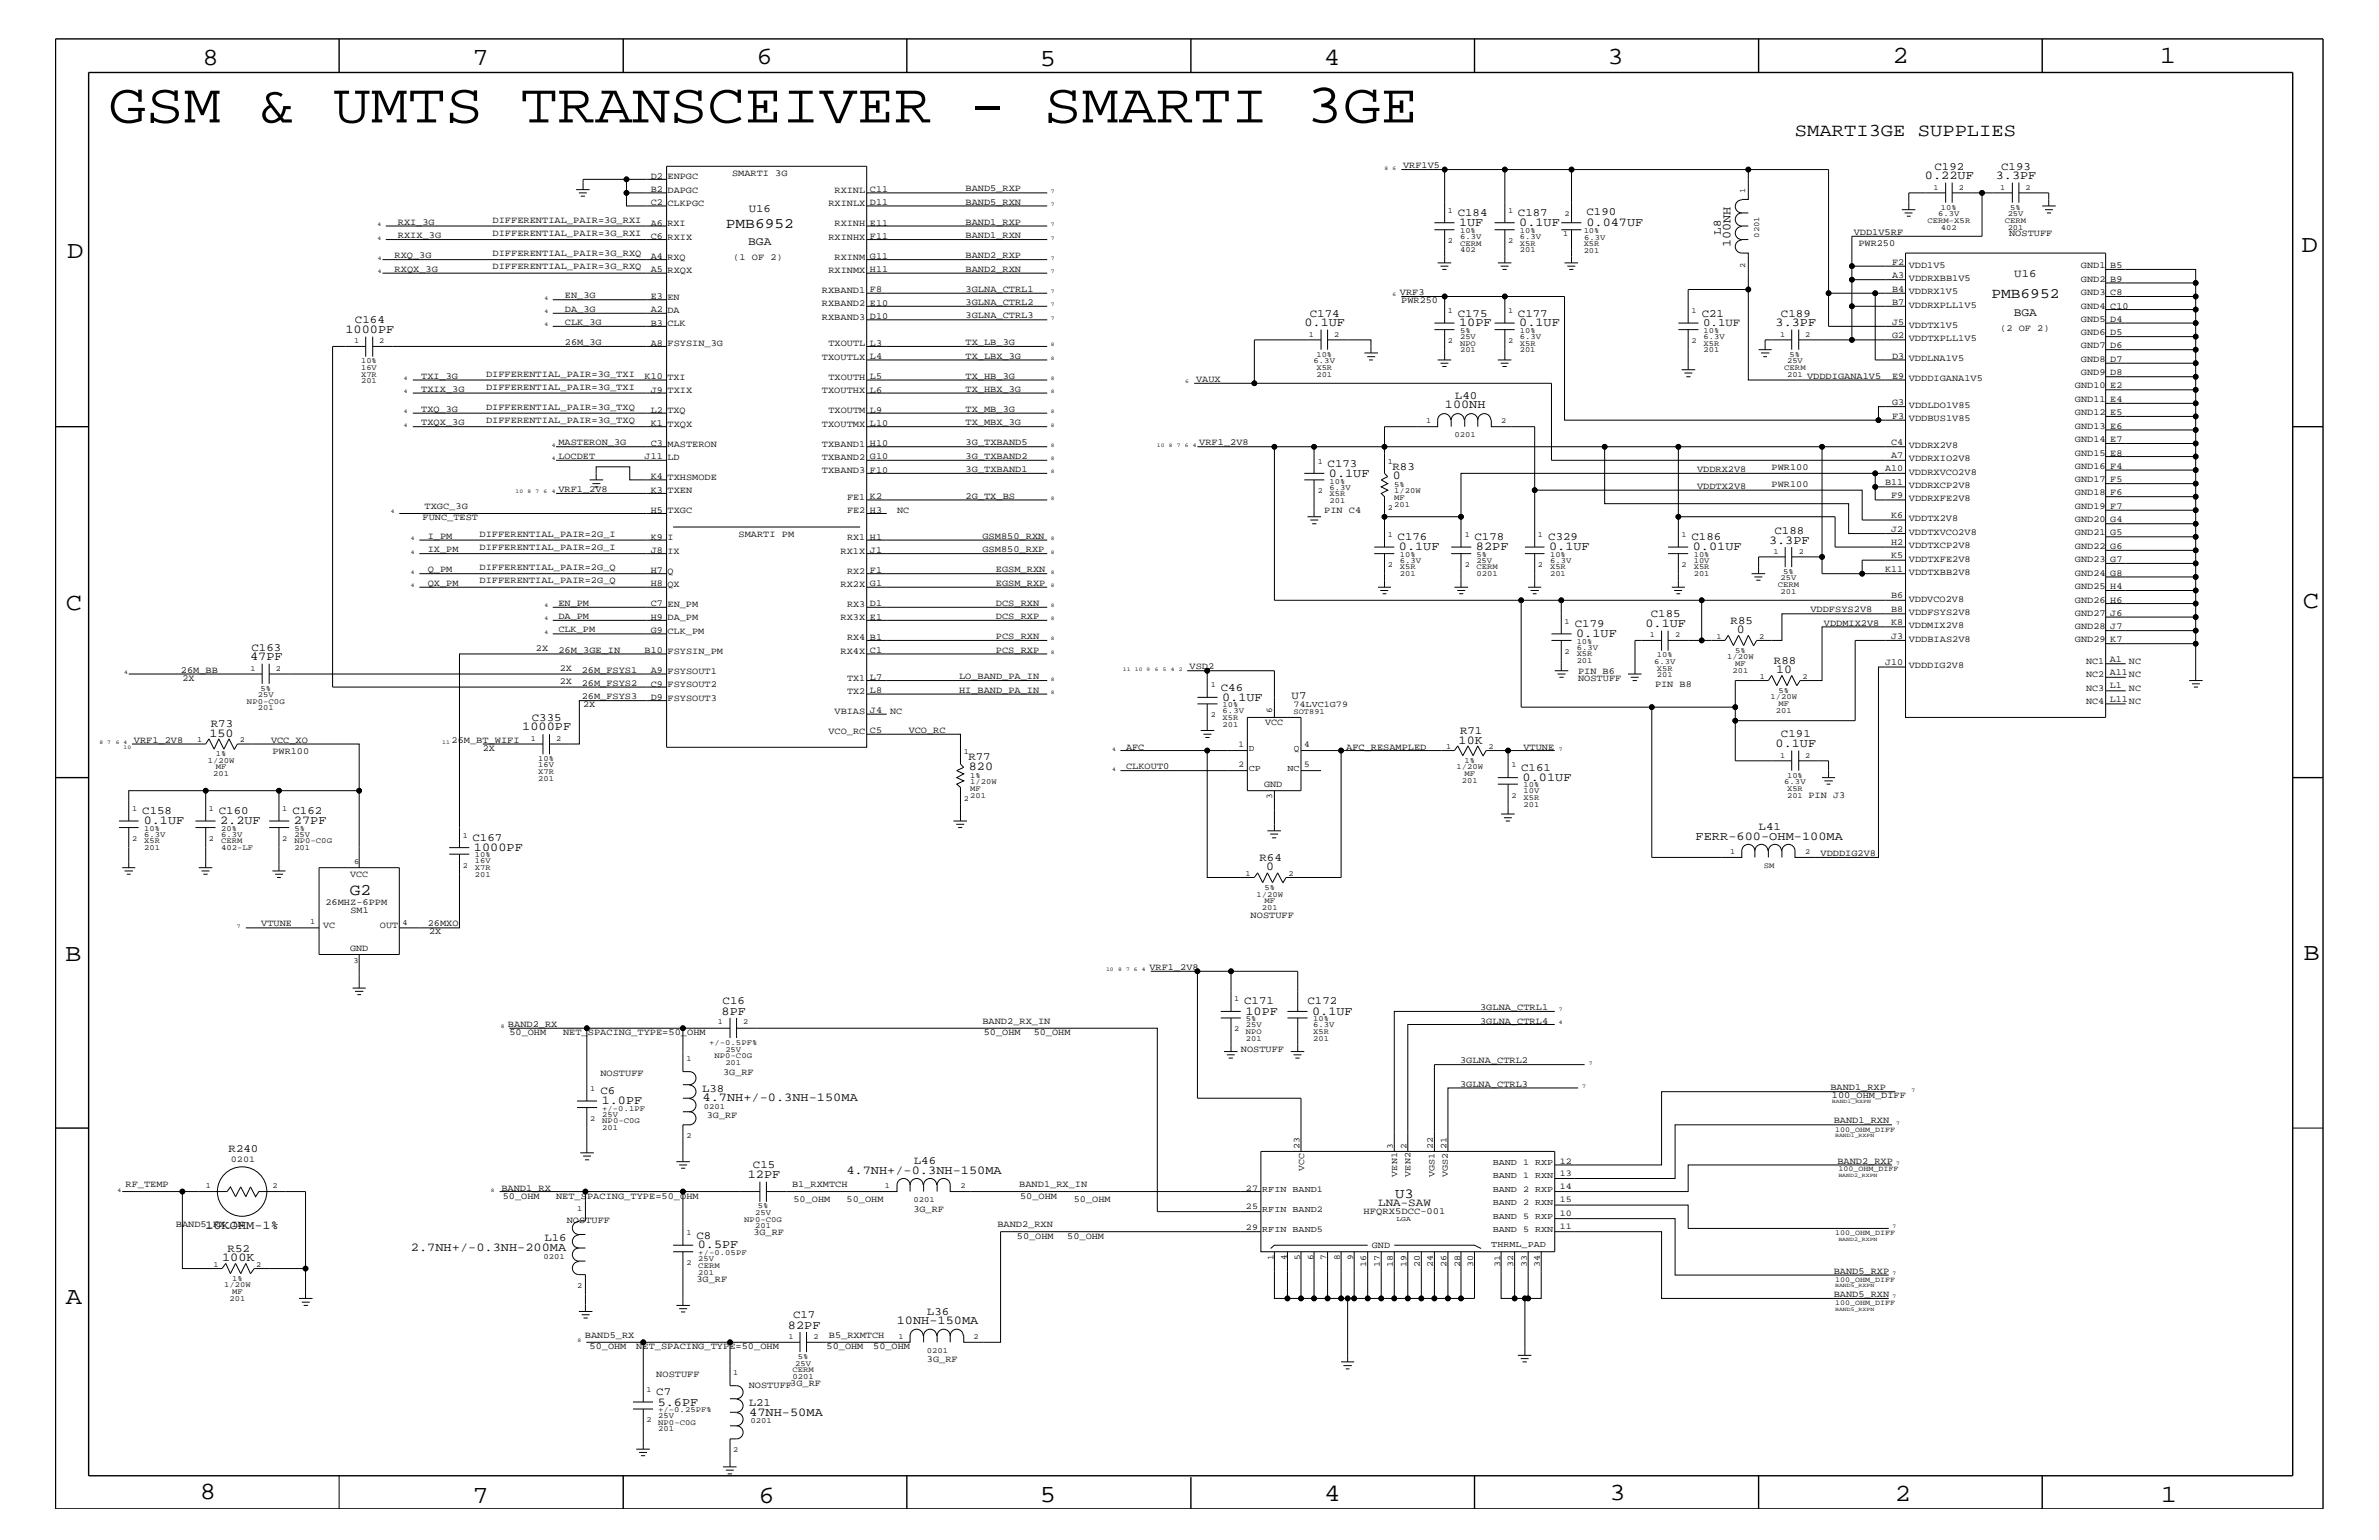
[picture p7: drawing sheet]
<svg xmlns="http://www.w3.org/2000/svg" width="432mm" height="279mm" viewBox="0 0 432 279" stroke-linecap="round" stroke-linejoin="round" font-family="sans-serif">
<defs><g id="words">
<text font-size="10.2" x="19.7" y="22.2">GSM &amp; UMTS TRANSCEIVER - SMARTI 3GE</text>
<g font-size="4.5">
<text x="36.7" y="11.7">8</text>
<text x="85.8" y="11.7">7</text>
<text x="137.3" y="11.5">6</text>
<text x="240.3" y="11.7">4</text>
<text x="291.8" y="11.5">3</text>
<text x="343.5" y="11.5">2</text>
<text x="392" y="11.5">1</text>
<text x="188.7" y="12.1">5</text>
<text x="12.2" y="46.8">D</text>
<text x="417.7" y="45.7">D</text>
<text x="11.9" y="110.6">C</text>
<text x="418" y="110.3">C</text>
<text x="11.9" y="174.3">B</text>
<text x="418.1" y="174.2">B</text>
<text x="11.9" y="236.7">A</text>
<text x="36.2" y="271.9">8</text>
<text x="85.8" y="272.7">7</text>
<text x="137.7" y="272.7">6</text>
<text x="188.7" y="272.5">5</text>
<text x="240.4" y="272.3">4</text>
<text x="292.1" y="272.2">3</text>
<text x="343.9" y="272.3">2</text>
<text x="392.2" y="272.6">1</text>
</g>
<text font-size="3.3" x="325.8" y="24.7">SMARTI3GE SUPPLIES</text>
<text font-size="3" x="63.5" y="162.3">G2</text>
<g font-size="2.6">
<text x="131.7" y="41.4">PMB6952</text>
<text x="361.4" y="54.1">PMB6952</text>
</g>
<text font-size="2.5" x="253.2" y="217.3">U3</text>
<g font-size="2.2">
<text x="349.4" y="32.5">0.22UF</text>
<text x="362.2" y="32.5">3.3PF</text>
<text x="264.8" y="41">1UF</text>
<text x="275.8" y="41">0.1UF</text>
<text x="288" y="40.9">0.047UF</text>
<text x="314.1" y="44.9" transform="rotate(-90 314.1 44.9)">100NH</text>
<text x="236.8" y="59.2">0.1UF</text>
<text x="264.8" y="59.2">10PF</text>
<text x="275.8" y="59.2">0.1UF</text>
<text x="322.3" y="59.2">3.3PF</text>
<text x="62.7" y="60.4">1000PF</text>
<text x="262.3" y="74.1">100NH</text>
<text x="241.2" y="86.5">0.1UF</text>
<text x="252.8" y="87">0</text>
<text x="253.9" y="99.9">0.1UF</text>
<text x="267.9" y="99.9">82PF</text>
<text x="281.2" y="99.9">0.1UF</text>
<text x="307.3" y="99.9">0.01UF</text>
<text x="321.1" y="98.7">3.3PF</text>
<text x="298.7" y="113.7">0.1UF</text>
<text x="45.4" y="119.8">47PF</text>
<text x="286.1" y="115.6">0.1UF</text>
<text x="315.3" y="114.8">0</text>
<text x="322.4" y="122.1">10</text>
<text x="221.8" y="127.1">0.1UF</text>
<text x="38" y="133.6">150</text>
<text x="94.8" y="132.5">1000PF</text>
<text x="264.8" y="134.9">10K</text>
<text x="322.3" y="135.6">0.1UF</text>
<text x="175.9" y="139.7">820</text>
<text x="276.4" y="141.7">0.01UF</text>
<text x="26.1" y="149.5">0.1UF</text>
<text x="40" y="149.5">2.2UF</text>
<text x="53.3" y="149.5">27PF</text>
<text x="86" y="154.4">1000PF</text>
<text x="307.8" y="152.3">FERR-600-OHM-100MA</text>
<text x="229.8" y="157.9">0</text>
<text x="131" y="184.1">8PF</text>
<text x="226.1" y="184.1">10PF</text>
<text x="238.2" y="184.1">0.1UF</text>
<text x="109.2" y="200.3">1.0PF</text>
<text x="127.5" y="199.8">4.7NH+/-0.3NH-150MA</text>
<text x="135.7" y="213.8">12PF</text>
<text x="153.6" y="213">4.7NH+/-0.3NH-150MA</text>
<text x="37.3" y="223">10KOHM-1%</text>
<text x="74.6" y="227">2.7NH+/-0.3NH-200MA</text>
<text x="126.7" y="226.5">0.5PF</text>
<text x="40.3" y="228.8">100K</text>
<text x="143" y="241.1">82PF</text>
<text x="162.8" y="240.2">10NH-150MA</text>
<text x="119.4" y="255">5.6PF</text>
<text x="136" y="256.8">47NH-50MA</text>
</g>
<g font-size="2.1">
<text x="135.8" y="44.5">BGA</text>
<text x="365.5" y="57.3">BGA</text>
</g>
<g font-size="2">
<text x="351.1" y="30.8">C192</text>
<text x="363.2" y="30.8">C193</text>
<text x="135.9" y="38.4">U16</text>
<text x="264.6" y="39.2">C184</text>
<text x="275.5" y="39.2">C187</text>
<text x="288" y="39.1">C190</text>
<text x="312.3" y="42.6" transform="rotate(-90 312.3 42.6)">L8</text>
<text x="365.6" y="50.2">U16</text>
<text x="64.4" y="58.6">C164</text>
<text x="237.7" y="57.4">C174</text>
<text x="264.6" y="57.4">C175</text>
<text x="275.5" y="57.4">C177</text>
<text x="308.9" y="57.4">C21</text>
<text x="309.1" y="59.2">0.1UF</text>
<text x="323.3" y="57.4">C189</text>
<text x="264.1" y="72.4">L40</text>
<text x="241" y="84.7">C173</text>
<text x="252.7" y="85.2">R83</text>
<text x="253.7" y="98">C176</text>
<text x="267.6" y="98">C178</text>
<text x="281" y="98">C329</text>
<text x="307" y="98">C186</text>
<text x="322.1" y="96.8">C188</text>
<text x="285.8" y="113.7">C179</text>
<text x="299.6" y="112">C185</text>
<text x="314.1" y="113.1">R85</text>
<text x="45.6" y="118.1">C163</text>
<text x="221.6" y="125.3">C46</text>
<text x="322" y="120.4">R88</text>
<text x="38.3" y="131.9">R73</text>
<text x="96.5" y="130.8">C335</text>
<text x="234.4" y="126.8">U7</text>
<text x="175.8" y="137.9">R77</text>
<text x="265" y="133.2">R71</text>
<text x="323.3" y="133.8">C191</text>
<text x="276.1" y="139.8">C161</text>
<text x="25.8" y="147.7">C158</text>
<text x="39.7" y="147.7">C160</text>
<text x="53.1" y="147.7">C162</text>
<text x="85.8" y="152.6">C167</text>
<text x="319.2" y="150.7">L41</text>
<text x="228.6" y="156.2">R64</text>
<text x="131.1" y="182.2">C16</text>
<text x="225.8" y="182.2">C171</text>
<text x="237.3" y="182.2">C172</text>
<text x="109" y="198.5">C6</text>
<text x="127.4" y="198.1">L38</text>
<text x="41.5" y="209.1">R240</text>
<text x="136.7" y="211.9">C15</text>
<text x="165.9" y="211.3">L46</text>
<text x="250.1" y="218.9">LNA-SAW</text>
<text x="41.3" y="227.1">R52</text>
<text x="98.8" y="225.2">L16</text>
<text x="126.4" y="224.7">C8</text>
<text x="143.9" y="239.2">C17</text>
<text x="168.2" y="238.5">L36</text>
<text x="119.1" y="253.2">C7</text>
<text x="135.9" y="255">L21</text>
</g>
<g font-size="1.7">
<text x="118.1" y="34.8">B2</text>
<text x="118.1" y="32.5">D2</text>
<text x="121.2" y="32.5">ENPGC</text>
<text x="121.2" y="35">DAPGC</text>
<text x="132.9" y="31.9">SMARTI 3G</text>
<text x="151.5" y="35">RXINL</text>
<text x="157.9" y="34.8">C11</text>
<text x="175.3" y="34.7">BAND5_RXP</text>
<text x="254.7" y="30.5">VRF1V5</text>
<text x="72.2" y="40.8">RXI_3G</text>
<text x="89.4" y="40.4">DIFFERENTIAL_PAIR=3G_RXI</text>
<text x="118.1" y="40.9">A6</text>
<text x="118.1" y="37.3">C2</text>
<text x="121.2" y="37.4">CLKPGC</text>
<text x="121.2" y="41">RXI</text>
<text x="150.4" y="37.4">RXINLX</text>
<text x="151.5" y="41">RXINH</text>
<text x="157.9" y="40.9">E11</text>
<text x="157.9" y="37.3">D11</text>
<text x="175.3" y="40.8">BAND1_RXP</text>
<text x="175.3" y="37.2">BAND5_RXN</text>
<text x="71.6" y="46.8">RXQ_3G</text>
<text x="72.2" y="43.2">RXIX_3G</text>
<text x="89.4" y="42.9">DIFFERENTIAL_PAIR=3G_RXI</text>
<text x="89.4" y="46.5">DIFFERENTIAL_PAIR=3G_RXQ</text>
<text x="118.1" y="43.4">C6</text>
<text x="118.1" y="47">A4</text>
<text x="121.2" y="47.1">RXQ</text>
<text x="121.2" y="43.5">RXIX</text>
<text x="133.1" y="47.1">(1 OF 2)</text>
<text x="150.4" y="43.5">RXINHX</text>
<text x="151.5" y="47.1">RXINM</text>
<text x="157.9" y="43.4">F11</text>
<text x="157.9" y="47">G11</text>
<text x="175.3" y="43.2">BAND1_RXN</text>
<text x="175.3" y="46.8">BAND2_RXP</text>
<text x="336.5" y="42.6">VDD1V5RF</text>
<text x="337.3" y="44.6">PWR250</text>
<text x="364.7" y="42.9">NOSTUFF</text>
<text x="71.6" y="49.3">RXQX_3G</text>
<text x="89.4" y="48.9">DIFFERENTIAL_PAIR=3G_RXQ</text>
<text x="118.1" y="49.4">A5</text>
<text x="121.2" y="49.6">RXQX</text>
<text x="149.2" y="53.2">RXBAND1</text>
<text x="150.4" y="49.6">RXINMX</text>
<text x="157.9" y="49.4">H11</text>
<text x="157.9" y="53">F8</text>
<text x="175.3" y="49.3">BAND2_RXN</text>
<text x="175.3" y="52.9">3GLNA_CTRL1</text>
<text x="254.1" y="53.5">VRF3</text>
<text x="343.4" y="48">F2</text>
<text x="343.4" y="52.9">B4</text>
<text x="343.4" y="50.5">A3</text>
<text x="346.5" y="48.5">VDD1V5</text>
<text x="346.5" y="53.4">VDDRX1V5</text>
<text x="346.5" y="51">VDDRXBB1V5</text>
<text x="377.7" y="53.5">GND3</text>
<text x="377.7" y="48.7">GND1</text>
<text x="377.7" y="51.1">GND2</text>
<text x="383" y="48.7">B5</text>
<text x="383" y="51.1">B9</text>
<text x="383" y="53.5">C8</text>
<text x="102.5" y="59">CLK_3G</text>
<text x="102.5" y="56.6">DA_3G</text>
<text x="102.5" y="54.1">EN_3G</text>
<text x="118.1" y="59.1">B3</text>
<text x="118.1" y="56.7">A2</text>
<text x="118.1" y="54.2">E3</text>
<text x="121.2" y="59.2">CLK</text>
<text x="121.2" y="56.8">DA</text>
<text x="121.2" y="54.4">EN</text>
<text x="149.2" y="58">RXBAND3</text>
<text x="149.2" y="55.6">RXBAND2</text>
<text x="157.9" y="55.5">E10</text>
<text x="157.9" y="57.9">D10</text>
<text x="175.3" y="55.3">3GLNA_CTRL2</text>
<text x="175.3" y="57.8">3GLNA_CTRL3</text>
<text x="254.3" y="55">PWR250</text>
<text x="343.4" y="55.3">B7</text>
<text x="343.4" y="59">J5</text>
<text x="346.5" y="55.8">VDDRXPLL1V5</text>
<text x="346.5" y="59.5">VDDTX1V5</text>
<text x="363.1" y="60">(2 OF 2)</text>
<text x="377.7" y="58.4">GND5</text>
<text x="377.7" y="56">GND4</text>
<text x="383" y="56">C10</text>
<text x="383" y="58.4">D4</text>
<text x="102.5" y="62.6">26M_3G</text>
<text x="118.1" y="62.8">A8</text>
<text x="121.2" y="62.9">FSYSIN_3G</text>
<text x="149.2" y="65.3">TXOUTLX</text>
<text x="150.4" y="62.9">TXOUTL</text>
<text x="157.9" y="62.8">L3</text>
<text x="157.9" y="65.1">L4</text>
<text x="175.3" y="62.6">TX_LB_3G</text>
<text x="175.3" y="65.1">TX_LBX_3G</text>
<text x="343.4" y="65.1">D3</text>
<text x="343.4" y="61.4">G2</text>
<text x="346.5" y="61.9">VDDTXPLL1V5</text>
<text x="346.5" y="65.6">VDDLNA1V5</text>
<text x="377.7" y="65.6">GND8</text>
<text x="377.7" y="60.8">GND6</text>
<text x="377.7" y="63.2">GND7</text>
<text x="383" y="60.8">D5</text>
<text x="383" y="63.2">D6</text>
<text x="383" y="65.6">D7</text>
<text x="76.5" y="68.7">TXI_3G</text>
<text x="76.5" y="71.1">TXIX_3G</text>
<text x="88.2" y="70.7">DIFFERENTIAL_PAIR=3G_TXI</text>
<text x="88.2" y="68.4">DIFFERENTIAL_PAIR=3G_TXI</text>
<text x="117" y="68.8">K10</text>
<text x="118.1" y="71.2">J9</text>
<text x="121.2" y="68.9">TXI</text>
<text x="121.2" y="71.3">TXIX</text>
<text x="149.2" y="71.3">TXOUTHX</text>
<text x="150.4" y="68.9">TXOUTH</text>
<text x="157.9" y="68.8">L5</text>
<text x="157.9" y="71.2">L6</text>
<text x="175.3" y="68.7">TX_HB_3G</text>
<text x="175.3" y="71.1">TX_HBX_3G</text>
<text x="217.1" y="69.3">VAUX</text>
<text x="328" y="68.7">VDDDIGANA1V5</text>
<text x="343.4" y="68.7">E9</text>
<text x="346.5" y="69.2">VDDDIGANA1V5</text>
<text x="376.6" y="70.5">GND10</text>
<text x="377.7" y="68.1">GND9</text>
<text x="383" y="70.5">E2</text>
<text x="383" y="68.1">D8</text>
<text x="76.5" y="74.7">TXQ_3G</text>
<text x="76.5" y="77.2">TXQX_3G</text>
<text x="88.2" y="76.8">DIFFERENTIAL_PAIR=3G_TXQ</text>
<text x="88.2" y="74.4">DIFFERENTIAL_PAIR=3G_TXQ</text>
<text x="118.1" y="74.9">L2</text>
<text x="118.1" y="77.3">K1</text>
<text x="121.2" y="75">TXQ</text>
<text x="121.2" y="77.4">TXQX</text>
<text x="149.2" y="77.4">TXOUTMX</text>
<text x="150.4" y="75">TXOUTM</text>
<text x="157.9" y="77.3">L10</text>
<text x="157.9" y="74.9">L9</text>
<text x="175.3" y="74.7">TX_MB_3G</text>
<text x="175.3" y="77.2">TX_MBX_3G</text>
<text x="343.4" y="76">F3</text>
<text x="343.4" y="73.5">G3</text>
<text x="346.5" y="76.4">VDDBUS1V85</text>
<text x="346.5" y="74">VDDLDO1V85</text>
<text x="376.6" y="77.8">GND13</text>
<text x="376.6" y="72.9">GND11</text>
<text x="376.6" y="75.4">GND12</text>
<text x="383" y="72.9">E4</text>
<text x="383" y="75.4">E5</text>
<text x="383" y="77.8">E6</text>
<text x="101.3" y="83.3">LOCDET</text>
<text x="101.3" y="80.8">MASTERON_3G</text>
<text x="117" y="83.3">J11</text>
<text x="118.1" y="80.9">C3</text>
<text x="121.2" y="83.5">LD</text>
<text x="121.2" y="81.1">MASTERON</text>
<text x="149.2" y="81.1">TXBAND1</text>
<text x="149.2" y="83.5">TXBAND2</text>
<text x="157.9" y="80.9">H10</text>
<text x="157.9" y="83.3">G10</text>
<text x="175.3" y="83.3">3G_TXBAND2</text>
<text x="175.3" y="80.8">3G_TXBAND5</text>
<text x="217.7" y="80.8">VRF1_2V8</text>
<text x="343.2" y="80.7">C4</text>
<text x="343.2" y="83.1">A7</text>
<text x="346.5" y="81.3">VDDRX2V8</text>
<text x="346.5" y="83.7">VDDRXIO2V8</text>
<text x="376.6" y="80.2">GND14</text>
<text x="376.6" y="82.7">GND15</text>
<text x="383" y="80.2">E7</text>
<text x="383" y="82.7">E8</text>
<text x="101.3" y="89.3">VRF1_2V8</text>
<text x="118.1" y="89.4">K3</text>
<text x="118.1" y="87">K4</text>
<text x="121.2" y="89.5">TXEN</text>
<text x="121.2" y="87.1">TXHSMODE</text>
<text x="149.2" y="85.9">TXBAND3</text>
<text x="157.9" y="85.8">F10</text>
<text x="175.3" y="85.6">3G_TXBAND1</text>
<text x="308" y="88.7">VDDTX2V8</text>
<text x="308" y="85.6">VDDRX2V8</text>
<text x="321.6" y="88.3">PWR100</text>
<text x="321.6" y="85.3">PWR100</text>
<text x="342.1" y="88">B11</text>
<text x="342.1" y="85.5">A10</text>
<text x="346.5" y="86.1">VDDRXVCO2V8</text>
<text x="346.5" y="88.6">VDDRXCP2V8</text>
<text x="376.6" y="89.9">GND18</text>
<text x="376.6" y="85">GND16</text>
<text x="376.6" y="87.5">GND17</text>
<text x="383" y="85">F4</text>
<text x="383" y="87.5">F5</text>
<text x="383" y="89.9">F6</text>
<text x="76.7" y="94.3">FUNC_TEST</text>
<text x="77" y="92.3">TXGC_3G</text>
<text x="118.1" y="93.1">H5</text>
<text x="121.2" y="93.2">TXGC</text>
<text x="153.8" y="93.2">FE2</text>
<text x="153.8" y="90.7">FE1</text>
<text x="157.9" y="90.6">K2</text>
<text x="157.9" y="93.1">H3</text>
<text x="162.8" y="93.2">NC</text>
<text x="175.3" y="90.5">2G_TX_BS</text>
<text x="240.4" y="93.2">PIN C4</text>
<text x="343.2" y="90.4">F9</text>
<text x="343.2" y="94">K6</text>
<text x="346.5" y="94.6">VDDTX2V8</text>
<text x="346.5" y="91">VDDRXFE2V8</text>
<text x="376.6" y="92.3">GND19</text>
<text x="376.6" y="94.8">GND20</text>
<text x="383" y="92.3">F7</text>
<text x="383" y="94.8">G4</text>
<text x="77.6" y="100.2">IX_PM</text>
<text x="77.6" y="97.7">I_PM</text>
<text x="87" y="99.9">DIFFERENTIAL_PAIR=2G_I</text>
<text x="87" y="97.4">DIFFERENTIAL_PAIR=2G_I</text>
<text x="118.1" y="97.9">K9</text>
<text x="118.1" y="100.4">J8</text>
<text x="121.2" y="98">I</text>
<text x="121.2" y="100.4">IX</text>
<text x="134.1" y="97.4">SMARTI PM</text>
<text x="152.6" y="100.4">RX1X</text>
<text x="153.8" y="98">RX1</text>
<text x="157.9" y="97.9">H1</text>
<text x="157.9" y="100.4">J1</text>
<text x="178.3" y="100.2">GSM850_RXP</text>
<text x="178.3" y="97.7">GSM850_RXN</text>
<text x="343.2" y="98.8">H2</text>
<text x="343.2" y="101.3">K5</text>
<text x="343.2" y="96.5">J2</text>
<text x="346.5" y="97.1">VDDTXVCO2V8</text>
<text x="346.5" y="99.5">VDDTXCP2V8</text>
<text x="346.5" y="101.9">VDDTXFE2V8</text>
<text x="376.6" y="97.1">GND21</text>
<text x="376.6" y="99.6">GND22</text>
<text x="383" y="97.1">G5</text>
<text x="383" y="99.6">G6</text>
<text x="77.6" y="106.3">QX_PM</text>
<text x="77.6" y="103.8">Q_PM</text>
<text x="87" y="103.5">DIFFERENTIAL_PAIR=2G_Q</text>
<text x="87" y="105.9">DIFFERENTIAL_PAIR=2G_Q</text>
<text x="118.1" y="104">H7</text>
<text x="118.1" y="106.4">H8</text>
<text x="121.2" y="104.1">Q</text>
<text x="121.2" y="106.5">QX</text>
<text x="152.6" y="106.5">RX2X</text>
<text x="153.8" y="104.1">RX2</text>
<text x="157.9" y="104">F1</text>
<text x="157.9" y="106.4">G1</text>
<text x="180.8" y="103.8">EGSM_RXN</text>
<text x="180.8" y="106.3">EGSM_RXP</text>
<text x="342.1" y="103.7">K11</text>
<text x="346.5" y="104.3">VDDTXBB2V8</text>
<text x="376.6" y="104.4">GND24</text>
<text x="376.6" y="106.9">GND25</text>
<text x="376.6" y="102.1">GND23</text>
<text x="383" y="102.1">G7</text>
<text x="383" y="104.4">G8</text>
<text x="383" y="106.9">H4</text>
<text x="101.3" y="112.3">DA_PM</text>
<text x="101.3" y="109.9">EN_PM</text>
<text x="118.1" y="112.5">H9</text>
<text x="118.1" y="110">C7</text>
<text x="121.2" y="110.2">EN_PM</text>
<text x="121.2" y="112.6">DA_PM</text>
<text x="152.6" y="112.6">RX3X</text>
<text x="153.8" y="110.2">RX3</text>
<text x="157.9" y="110">D1</text>
<text x="157.9" y="112.5">E1</text>
<text x="180.8" y="112.3">DCS_RXP</text>
<text x="180.8" y="109.9">DCS_RXN</text>
<text x="328.6" y="111.1">VDDFSYS2V8</text>
<text x="331" y="113.6">VDDMIX2V8</text>
<text x="343.2" y="111">B8</text>
<text x="343.2" y="113.4">K8</text>
<text x="343.2" y="108.6">B6</text>
<text x="346.5" y="111.6">VDDFSYS2V8</text>
<text x="346.5" y="114">VDDMIX2V8</text>
<text x="346.5" y="109.2">VDDVCO2V8</text>
<text x="376.6" y="109.3">GND26</text>
<text x="376.6" y="111.7">GND27</text>
<text x="383" y="109.3">H6</text>
<text x="383" y="111.7">J6</text>
<text x="97.3" y="118.1">2X</text>
<text x="101.3" y="114.8">CLK_PM</text>
<text x="101.3" y="118.4">26M_3GE_IN</text>
<text x="117" y="118.5">B10</text>
<text x="118.1" y="114.8">G9</text>
<text x="121.2" y="115">CLK_PM</text>
<text x="121.2" y="118.6">FSYSIN_PM</text>
<text x="152.6" y="118.6">RX4X</text>
<text x="153.8" y="116.2">RX4</text>
<text x="157.9" y="116.1">B1</text>
<text x="157.9" y="118.5">C1</text>
<text x="180.8" y="115.9">PCS_RXN</text>
<text x="180.8" y="118.4">PCS_RXP</text>
<text x="343.2" y="115.9">J3</text>
<text x="346.5" y="116.4">VDDBIAS2V8</text>
<text x="376.6" y="116.5">GND29</text>
<text x="376.6" y="114.2">GND28</text>
<text x="383" y="114.2">J7</text>
<text x="383" y="116.5">K7</text>
<text x="32.9" y="122">26M_BB</text>
<text x="33.1" y="123.5">2X</text>
<text x="101.6" y="121.7">2X</text>
<text x="101.6" y="124.1">2X</text>
<text x="105.6" y="122">26M_FSYS1</text>
<text x="105.6" y="124.4">26M_FSYS2</text>
<text x="118.1" y="122.1">A9</text>
<text x="118.1" y="124.6">C9</text>
<text x="121.2" y="122.3">FSYSOUT1</text>
<text x="121.2" y="124.7">FSYSOUT2</text>
<text x="153.8" y="123.5">TX1</text>
<text x="153.8" y="125.9">TX2</text>
<text x="157.9" y="123.4">L7</text>
<text x="157.9" y="125.8">L8</text>
<text x="174.1" y="125.7">HI_BAND_PA_IN</text>
<text x="174.1" y="123.2">LO_BAND_PA_IN</text>
<text x="215.9" y="121.4">VSD2</text>
<text x="286.4" y="122.3">PIN B6</text>
<text x="286.4" y="123.5">NOSTUFF</text>
<text x="300.4" y="124.7">PIN B8</text>
<text x="342.1" y="120.7">J10</text>
<text x="346.5" y="121.3">VDDDIG2V8</text>
<text x="378.6" y="122.9">NC2</text>
<text x="378.6" y="125.3">NC3</text>
<text x="378.6" y="120.4">NC1</text>
<text x="382.9" y="120.1">A1</text>
<text x="382.9" y="122.5">A11NC</text>
<text x="382.9" y="124.9">L1</text>
<text x="386.4" y="125.3">NC</text>
<text x="386.4" y="120.4">NC</text>
<text x="105.6" y="126.9">26M_FSYS3</text>
<text x="105.8" y="128.3">2X</text>
<text x="118.1" y="127">D9</text>
<text x="121.2" y="127.1">FSYSOUT3</text>
<text x="151.5" y="129.6">VBIAS</text>
<text x="157.9" y="129.4">J4</text>
<text x="161.5" y="129.6">NC</text>
<text x="229.6" y="131.6">VCC</text>
<text x="378.6" y="127.7">NC4</text>
<text x="382.9" y="127.4">L11NC</text>
<text x="24.3" y="134.7">VRF1_2V8</text>
<text x="49.2" y="134.7">VCC_XO</text>
<text x="49.4" y="136.8">PWR100</text>
<text x="82" y="134.7">26M_BT_WIFI</text>
<text x="87.6" y="136.2">2X</text>
<text x="150.4" y="133.2">VCO_RC</text>
<text x="157.9" y="133">C5</text>
<text x="164.9" y="133">VCO_RC</text>
<text x="204.4" y="136">AFC</text>
<text x="244.3" y="136">AFC_RESAMPLED</text>
<text x="276.5" y="136">VTUNE</text>
<text x="204.4" y="139.6">CLKOUT0</text>
<text x="229.4" y="142.9">GND</text>
<text x="328.3" y="144.7">PIN J3</text>
<text x="330.5" y="155.4">VDDDIG2V8</text>
<text x="63.5" y="159.2">VCC</text>
<text x="59.1" y="164.2">26MHZ-6PPM</text>
<text x="63.6" y="165.6">SM1</text>
<text x="227" y="166.5">NOSTUFF</text>
<text x="47.4" y="168.1">VTUNE</text>
<text x="58.7" y="168.3">VC</text>
<text x="63.5" y="172.6">GND</text>
<text x="69" y="168.3">OUT</text>
<text x="77.6" y="168.1">26MXO</text>
<text x="77.9" y="169.5">2X</text>
<text x="208.6" y="176">VRF1_2V8</text>
<text x="178.3" y="185.7">BAND2_RX_IN</text>
<text x="268.6" y="185.7">3GLNA_CTRL4</text>
<text x="268.6" y="183.2">3GLNA_CTRL1</text>
<text x="92.2" y="186.3">BAND2_RX</text>
<text x="92.5" y="187.7">50_OHM</text>
<text x="102.2" y="187.7">NET_SPACING_TYPE=50_OHM</text>
<text x="178.6" y="187.7">50_OHM</text>
<text x="187.6" y="187.7">50_OHM</text>
<text x="225.2" y="190.8">NOSTUFF</text>
<text x="109" y="195.3">NOSTUFF</text>
<text x="131.2" y="195">3G_RF</text>
<text x="265" y="192.9">3GLNA_CTRL2</text>
<text x="265" y="197.2">3GLNA_CTRL3</text>
<text x="332.2" y="197.8">BAND1_RXP</text>
<text x="128.3" y="202.9">3G_RF</text>
<text x="332.5" y="199.2">100_OHM_DIFF</text>
<text x="332.8" y="203.8">BAND1_RXN</text>
<text x="22.8" y="215.3">RF_TEMP</text>
<text x="143.8" y="215.3">B1_RXMTCH</text>
<text x="185" y="215.3">BAND1_RX_IN</text>
<text x="333.5" y="211.1">BAND2_RXP</text>
<text x="91" y="216">BAND1_RX</text>
<text x="91.3" y="217.5">50_OHM</text>
<text x="100.9" y="217.5">NET_SPACING_TYPE=50_OHM</text>
<text x="102.9" y="221.9">NOSTUFF</text>
<text x="144" y="218">50_OHM</text>
<text x="153.7" y="218">50_OHM</text>
<text x="165.8" y="219.8">3G_RF</text>
<text x="185.2" y="217.5">50_OHM</text>
<text x="194.9" y="218">50_OHM</text>
<text x="247.5" y="220.3">HFQRX5DCC-001</text>
<text x="31.9" y="222.6">BAND5_RX_IN</text>
<text x="136.7" y="224.1">3G_RF</text>
<text x="181" y="222.6">BAND2_RXN</text>
<text x="184.6" y="224.7">50_OHM</text>
<text x="193.7" y="224.7">50_OHM</text>
<text x="249" y="226.4">GND</text>
<text x="126.4" y="232.6">3G_RF</text>
<text x="332.8" y="231.1">BAND5_RXP</text>
<text x="332.8" y="235.4">BAND5_RXN</text>
<text x="106.2" y="242.7">BAND5_RX</text>
<text x="107" y="244.7">50_OHM</text>
<text x="115.5" y="244.7">NET_SPACING_TYPE=50_OHM</text>
<text x="150" y="244.7">50_OHM</text>
<text x="150.5" y="242.7">B5_RXMTCH</text>
<text x="158.5" y="244.7">50_OHM</text>
<text x="119.1" y="249.9">NOSTUFF</text>
<text x="135.9" y="251.7">NOSTUFF3G_RF</text>
<text x="168.2" y="247.1">3G_RF</text>
</g>
<g font-size="1.6">
<text x="230.9" y="129.4" transform="rotate(-90 230.9 129.4)">6</text>
<text x="234.8" y="128.2">74LVC1G79</text>
<text x="224.8" y="135.5">1</text>
<text x="226.7" y="136.2">D</text>
<text x="234.9" y="136.2">Q</text>
<text x="236.7" y="135.5">4</text>
<text x="224.8" y="139.1">2</text>
<text x="226.7" y="139.8">CP</text>
<text x="233.7" y="139.8">NC</text>
<text x="236.7" y="139.1">5</text>
<text x="230.9" y="145" transform="rotate(-90 230.9 145)">3</text>
<text x="235.9" y="208.5" transform="rotate(-90 235.9 208.5)">23</text>
<text x="252.8" y="208.5" transform="rotate(-90 252.8 208.5)">3</text>
<text x="255.3" y="208.5" transform="rotate(-90 255.3 208.5)">2</text>
<text x="260.1" y="208.5" transform="rotate(-90 260.1 208.5)">22</text>
<text x="262.6" y="208.5" transform="rotate(-90 262.6 208.5)">21</text>
<text x="41.9" y="210.8">0201</text>
<text x="236.7" y="212.4" transform="rotate(-90 236.7 212.4)">VCC</text>
<text x="253.6" y="213.5" transform="rotate(-90 253.6 213.5)">VEN1</text>
<text x="256" y="213.5" transform="rotate(-90 256 213.5)">VEN2</text>
<text x="260.3" y="213.6" transform="rotate(-90 260.3 213.6)">VGS1</text>
<text x="262.8" y="213.6" transform="rotate(-90 262.8 213.6)">VGS2</text>
<text x="270.9" y="213.8">BAND 1 RXN</text>
<text x="270.9" y="211.4">BAND 1 RXP</text>
<text x="283.1" y="213.3">13</text>
<text x="283.1" y="211.1">12</text>
<text x="283.1" y="215.8">14</text>
<text x="226.1" y="216">27</text>
<text x="226.1" y="219.4">25</text>
<text x="229.1" y="216.2">RFIN BAND1</text>
<text x="229.1" y="219.8">RFIN BAND2</text>
<text x="270.9" y="221.1">BAND 5 RXP</text>
<text x="270.9" y="216.2">BAND 2 RXP</text>
<text x="270.9" y="218.6">BAND 2 RXN</text>
<text x="283.1" y="218.1">15</text>
<text x="283.1" y="220.6">10</text>
<text x="226.1" y="223.1">29</text>
<text x="229.1" y="223.5">RFIN BAND5</text>
<text x="270.7" y="226.3">THRML_PAD</text>
<text x="270.9" y="223.5">BAND 5 RXN</text>
<text x="283.1" y="223">11</text>
<text x="231.1" y="228.6" transform="rotate(-90 231.1 228.6)">1</text>
<text x="233.6" y="228.6" transform="rotate(-90 233.6 228.6)">4</text>
<text x="236" y="228.6" transform="rotate(-90 236 228.6)">5</text>
<text x="238.4" y="228.6" transform="rotate(-90 238.4 228.6)">6</text>
<text x="240.7" y="228.6" transform="rotate(-90 240.7 228.6)">7</text>
<text x="243.2" y="228.6" transform="rotate(-90 243.2 228.6)">8</text>
<text x="245.6" y="228.6" transform="rotate(-90 245.6 228.6)">9</text>
<text x="248" y="229.8" transform="rotate(-90 248 229.8)">16</text>
<text x="250.4" y="229.8" transform="rotate(-90 250.4 229.8)">17</text>
<text x="252.8" y="229.8" transform="rotate(-90 252.8 229.8)">18</text>
<text x="255.3" y="229.8" transform="rotate(-90 255.3 229.8)">19</text>
<text x="257.7" y="229.8" transform="rotate(-90 257.7 229.8)">20</text>
<text x="260.1" y="229.8" transform="rotate(-90 260.1 229.8)">24</text>
<text x="262.6" y="229.8" transform="rotate(-90 262.6 229.8)">26</text>
<text x="265" y="229.8" transform="rotate(-90 265 229.8)">28</text>
<text x="267.4" y="229.8" transform="rotate(-90 267.4 229.8)">30</text>
<text x="272.3" y="229.8" transform="rotate(-90 272.3 229.8)">31</text>
<text x="274.7" y="229.8" transform="rotate(-90 274.7 229.8)">32</text>
<text x="277.1" y="229.8" transform="rotate(-90 277.1 229.8)">33</text>
<text x="279.5" y="229.8" transform="rotate(-90 279.5 229.8)">34</text>
</g>
<g font-size="1.4">
<text x="316.7" y="35" transform="rotate(-90 316.7 35)">1</text>
<text x="350.9" y="34.4">1</text>
<text x="355.5" y="34.4">2</text>
<text x="363.1" y="34.4">1</text>
<text x="367.6" y="34.4">2</text>
<text x="262.8" y="38.6">1</text>
<text x="273.7" y="38.6">1</text>
<text x="284" y="39.2">2</text>
<text x="349.8" y="40.4">CERM-X5R</text>
<text x="351.8" y="39.2">6.3V</text>
<text x="352.3" y="38">10%</text>
<text x="352.3" y="41.7">402</text>
<text x="363.9" y="40.4">CERM</text>
<text x="364.4" y="41.7">201</text>
<text x="364.4" y="39.2">25V</text>
<text x="364.9" y="38">5%</text>
<text x="262.8" y="44.1">2</text>
<text x="265" y="45.7">402</text>
<text x="265" y="42.3">10%</text>
<text x="265" y="44.6">CERM</text>
<text x="265" y="43.4">6.3V</text>
<text x="273.7" y="44.1">2</text>
<text x="275.8" y="45.7">201</text>
<text x="275.8" y="42.3">10%</text>
<text x="275.8" y="44.6">X5R</text>
<text x="275.8" y="43.4">6.3V</text>
<text x="283.7" y="42.9">1</text>
<text x="287.4" y="45.9">201</text>
<text x="287.4" y="44.6">X5R</text>
<text x="287.4" y="42.3">10%</text>
<text x="287.5" y="43.5">6.3V</text>
<text x="319.3" y="43.1" transform="rotate(-90 319.3 43.1)">0201</text>
<text x="316.7" y="48.6" transform="rotate(-90 316.7 48.6)">2</text>
<text x="262.8" y="56.8">1</text>
<text x="273.7" y="56.8">1</text>
<text x="307" y="56.8">1</text>
<text x="64.3" y="62.3">1</text>
<text x="65.5" y="65.9">10%</text>
<text x="68.8" y="62.3">2</text>
<text x="237.6" y="61.1">1</text>
<text x="238.4" y="65.9">6.3V</text>
<text x="238.9" y="64.7">10%</text>
<text x="242.1" y="61.1">2</text>
<text x="262.8" y="62.3">2</text>
<text x="265" y="62.8">NPO</text>
<text x="265" y="61.5">25V</text>
<text x="265" y="64">201</text>
<text x="265" y="60.4">5%</text>
<text x="273.7" y="62.3">2</text>
<text x="275.8" y="64">201</text>
<text x="275.8" y="60.4">10%</text>
<text x="275.8" y="62.8">X5R</text>
<text x="275.8" y="61.5">6.3V</text>
<text x="307" y="62.3">2</text>
<text x="309.2" y="62.8">X5R</text>
<text x="309.2" y="60.4">10%</text>
<text x="309.2" y="64">201</text>
<text x="309.2" y="61.5">6.3V</text>
<text x="323.1" y="61.1">1</text>
<text x="324.4" y="65.9">25V</text>
<text x="324.8" y="64.7">5%</text>
<text x="327.7" y="61.1">2</text>
<text x="65.5" y="68.4">X7R</text>
<text x="65.5" y="69.5">201</text>
<text x="65.5" y="67.1">16V</text>
<text x="238.9" y="68.4">201</text>
<text x="238.9" y="67.1">X5R</text>
<text x="323.9" y="67.1">CERM</text>
<text x="324.4" y="68.4">201</text>
<text x="258.8" y="76.8">1</text>
<text x="272.5" y="76.8">2</text>
<text x="264" y="79.4">0201</text>
<text x="239.2" y="84.1">1</text>
<text x="239.2" y="89.5">2</text>
<text x="241.3" y="88.8">6.3V</text>
<text x="241.3" y="87.7">10%</text>
<text x="251.9" y="84.1">1</text>
<text x="253.1" y="88.3">5%</text>
<text x="253.1" y="89.5">1/20W</text>
<text x="241.3" y="91.2">201</text>
<text x="241.3" y="90">X5R</text>
<text x="251.9" y="92.6">2</text>
<text x="253.1" y="90.7">MF</text>
<text x="253.1" y="92">201</text>
<text x="251.9" y="97.4">1</text>
<text x="254.1" y="101">10%</text>
<text x="265.9" y="97.4">1</text>
<text x="268" y="101">5%</text>
<text x="279.1" y="97.4">1</text>
<text x="281.3" y="101">10%</text>
<text x="305.2" y="97.4">1</text>
<text x="307.4" y="101">10%</text>
<text x="321.9" y="100.4">1</text>
<text x="326.5" y="100.4">2</text>
<text x="251.9" y="102.9">2</text>
<text x="254.1" y="104.6">201</text>
<text x="254.1" y="103.3">X5R</text>
<text x="254.1" y="102.1">6.3V</text>
<text x="265.9" y="102.9">2</text>
<text x="268" y="102.1">25V</text>
<text x="268" y="104.6">0201</text>
<text x="268" y="103.3">CERM</text>
<text x="279.1" y="102.9">2</text>
<text x="281.3" y="104.6">201</text>
<text x="281.3" y="103.3">X5R</text>
<text x="281.3" y="102.1">6.3V</text>
<text x="305.2" y="102.9">2</text>
<text x="307.4" y="104.6">201</text>
<text x="307.4" y="102.1">10V</text>
<text x="307.4" y="103.3">X5R</text>
<text x="322.7" y="106.5">CERM</text>
<text x="323.2" y="105.3">25V</text>
<text x="323.2" y="107.7">201</text>
<text x="323.6" y="104.1">5%</text>
<text x="284" y="113.1">1</text>
<text x="284" y="118.6">2</text>
<text x="286.2" y="116.8">10%</text>
<text x="286.2" y="119.1">X5R</text>
<text x="286.2" y="117.9">6.3V</text>
<text x="299.5" y="115.6">1</text>
<text x="300.7" y="119.2">10%</text>
<text x="304" y="115.6">2</text>
<text x="311.6" y="115.9">1</text>
<text x="313.5" y="119.6">1/20W</text>
<text x="314.9" y="118.4">5%</text>
<text x="319.3" y="115.9">2</text>
<text x="45.5" y="121.7">1</text>
<text x="47.3" y="125.3">5%</text>
<text x="50" y="121.7">2</text>
<text x="219.8" y="124.7">1</text>
<text x="286.2" y="120.3">201</text>
<text x="300.2" y="120.4">6.3V</text>
<text x="300.7" y="122.9">201</text>
<text x="300.7" y="121.7">X5R</text>
<text x="314.5" y="122">201</text>
<text x="314.9" y="120.8">MF</text>
<text x="319.4" y="123.1">1</text>
<text x="322.8" y="125.7">5%</text>
<text x="327.2" y="123.1">2</text>
<text x="44.8" y="127.7">NP0-C0G</text>
<text x="46.8" y="126.5">25V</text>
<text x="46.8" y="128.9">201</text>
<text x="219.8" y="130.2">2</text>
<text x="221.9" y="128.3">10%</text>
<text x="221.9" y="131.9">201</text>
<text x="221.9" y="130.7">X5R</text>
<text x="221.9" y="129.4">6.3V</text>
<text x="234.8" y="129.6">SOT891</text>
<text x="321.4" y="126.9">1/20W</text>
<text x="322.3" y="129.3">201</text>
<text x="322.8" y="128">MF</text>
<text x="35.8" y="134.6">1</text>
<text x="39.2" y="137.2">1%</text>
<text x="43.5" y="134.6">2</text>
<text x="96.4" y="134.4">1</text>
<text x="100.9" y="134.4">2</text>
<text x="174.9" y="136.8">1</text>
<text x="262.5" y="135.8">1</text>
<text x="270.2" y="135.8">2</text>
<text x="323.1" y="137.4">1</text>
<text x="327.7" y="137.4">2</text>
<text x="37.7" y="138.4">1/20W</text>
<text x="38.7" y="140.8">201</text>
<text x="39.2" y="139.6">MF</text>
<text x="97.7" y="141.7">201</text>
<text x="97.7" y="140.4">X7R</text>
<text x="97.7" y="139.2">16V</text>
<text x="97.7" y="138">10%</text>
<text x="176.1" y="143.5">MF</text>
<text x="176.1" y="141.1">1%</text>
<text x="176.1" y="142.3">1/20W</text>
<text x="264.4" y="139.6">1/20W</text>
<text x="265.3" y="142">201</text>
<text x="265.8" y="140.8">MF</text>
<text x="265.8" y="138.4">1%</text>
<text x="274.3" y="139.2">1</text>
<text x="276.5" y="144">10V</text>
<text x="276.5" y="142.9">10%</text>
<text x="323.9" y="142.3">6.3V</text>
<text x="324.4" y="141.1">10%</text>
<text x="324.4" y="143.5">X5R</text>
<text x="24" y="147.1">1</text>
<text x="37.9" y="147.1">1</text>
<text x="51.2" y="147.1">1</text>
<text x="174.9" y="145.3">2</text>
<text x="176.1" y="144.7">201</text>
<text x="274.3" y="144.7">2</text>
<text x="276.5" y="146.4">201</text>
<text x="276.5" y="145.1">X5R</text>
<text x="324.4" y="144.7">201</text>
<text x="24" y="152.6">2</text>
<text x="26.2" y="151.8">6.3V</text>
<text x="26.2" y="153">X5R</text>
<text x="26.2" y="150.7">10%</text>
<text x="26.2" y="154.3">201</text>
<text x="37.9" y="152.6">2</text>
<text x="40.1" y="150.7">20%</text>
<text x="40.1" y="151.8">6.3V</text>
<text x="40.1" y="153">CERM</text>
<text x="40.1" y="154.3">402-LF</text>
<text x="51.2" y="152.6">2</text>
<text x="53.4" y="153">NP0-C0G</text>
<text x="53.4" y="154.3">201</text>
<text x="53.4" y="151.8">25V</text>
<text x="53.4" y="150.7">5%</text>
<text x="84" y="152">1</text>
<text x="86.2" y="155.6">10%</text>
<text x="314" y="155">1</text>
<text x="327.7" y="155">2</text>
<text x="64.3" y="156.8">6</text>
<text x="84" y="157.4">2</text>
<text x="86.2" y="156.7">16V</text>
<text x="86.2" y="157.9">X7R</text>
<text x="86.2" y="159.1">201</text>
<text x="226.1" y="158.9">1</text>
<text x="229.5" y="161.4">5%</text>
<text x="233.8" y="158.9">2</text>
<text x="320.2" y="157.5">SM</text>
<text x="56.3" y="167.6">1</text>
<text x="73.1" y="167.8">4</text>
<text x="228" y="162.7">1/20W</text>
<text x="229" y="165">201</text>
<text x="229.5" y="163.9">MF</text>
<text x="64.2" y="174.8">3</text>
<text x="130.3" y="185.9">1</text>
<text x="134.9" y="185.9">2</text>
<text x="224" y="181.6">1</text>
<text x="226.1" y="185.3">5%</text>
<text x="238.3" y="185.3">10%</text>
<text x="128.7" y="189.5">+/-0.5PF%</text>
<text x="129.7" y="192">NP0-C0G</text>
<text x="131.7" y="190.8">25V</text>
<text x="224" y="187.1">2</text>
<text x="226.1" y="187.6">NPO</text>
<text x="226.1" y="188.8">201</text>
<text x="226.1" y="186.4">25V</text>
<text x="238.3" y="187.6">X5R</text>
<text x="238.3" y="186.4">6.3V</text>
<text x="238.3" y="188.8">201</text>
<text x="107.1" y="197.9">1</text>
<text x="124.6" y="192.6">1</text>
<text x="131.7" y="193.2">201</text>
<text x="107.1" y="203.4">2</text>
<text x="109.3" y="203.8">NP0-C0G</text>
<text x="109.3" y="202.6">25V</text>
<text x="109.3" y="201.5">+/-0.1PF</text>
<text x="127.8" y="201.3">0201</text>
<text x="109.3" y="205.1">201</text>
<text x="124.6" y="206.5">2</text>
<text x="333.1" y="205.3">100_OHM_DIFF</text>
<text x="37.3" y="215.6">1</text>
<text x="49.4" y="215.6">2</text>
<text x="160.6" y="215.6">1</text>
<text x="174.3" y="215.6">2</text>
<text x="333.7" y="212.5">100_OHM_DIFF</text>
<text x="104.7" y="219.7">1</text>
<text x="135.1" y="221.7">NP0-C0G</text>
<text x="137.1" y="220.4">25V</text>
<text x="137.5" y="219.2">5%</text>
<text x="165.8" y="218.1">0201</text>
<text x="124.6" y="224.1">1</text>
<text x="126.7" y="227.7">+/-0.05PF</text>
<text x="137.1" y="222.9">201</text>
<text x="333.1" y="224.1">100_OHM_DIFF</text>
<text x="38.8" y="229.8">1</text>
<text x="40.7" y="233.5">1/20W</text>
<text x="42.1" y="232.4">1%</text>
<text x="46.5" y="229.8">2</text>
<text x="98.6" y="228.5">0201</text>
<text x="104.7" y="233.7">2</text>
<text x="124.6" y="229.6">2</text>
<text x="126.7" y="230.1">CERM</text>
<text x="126.7" y="228.8">25V</text>
<text x="126.7" y="231.3">201</text>
<text x="333.1" y="232.6">100_OHM_DIFF</text>
<text x="41.7" y="236">201</text>
<text x="42.1" y="234.7">MF</text>
<text x="333.1" y="236.8">100_OHM_DIFF</text>
<text x="143.1" y="242.9">1</text>
<text x="147.7" y="242.9">2</text>
<text x="163.1" y="242.9">1</text>
<text x="168.2" y="245.4">0201</text>
<text x="176.7" y="242.9">2</text>
<text x="133.1" y="249.5">1</text>
<text x="143.8" y="248.9">CERM</text>
<text x="143.8" y="250.1">0201</text>
<text x="144.4" y="247.8">25V</text>
<text x="144.8" y="246.5">5%</text>
<text x="117.3" y="252.6">1</text>
<text x="119.5" y="256.2">+/-0.25PF%</text>
<text x="119.5" y="257.3">25V</text>
<text x="117.3" y="258">2</text>
<text x="119.5" y="258.5">NP0-C0G</text>
<text x="119.5" y="259.7">201</text>
<text x="133.1" y="263.5">2</text>
<text x="136.2" y="258.3">0201</text>
</g>
<text font-size="1.3" x="253.4" y="221.5">LGA</text>
<g font-size="1">
<text x="190.8" y="35">7</text>
<text x="251.3" y="30.8">8</text>
<text x="252.7" y="30.8">6</text>
<text x="68.5" y="41">4</text>
<text x="190.8" y="41">7</text>
<text x="190.8" y="37.4">7</text>
<text x="68.5" y="43.5">4</text>
<text x="68.6" y="47.1">4</text>
<text x="190.8" y="43.5">7</text>
<text x="190.8" y="47.1">7</text>
<text x="68.6" y="49.6">4</text>
<text x="190.8" y="53.2">7</text>
<text x="190.8" y="49.6">7</text>
<text x="252.7" y="53.8">6</text>
<text x="98.8" y="54.4">4</text>
<text x="98.8" y="59.2">4</text>
<text x="98.8" y="56.8">4</text>
<text x="190.8" y="55.6">7</text>
<text x="190.8" y="58">7</text>
<text x="190.8" y="62.9">8</text>
<text x="190.8" y="65.3">8</text>
<text x="73.3" y="71.3">4</text>
<text x="73.3" y="68.9">4</text>
<text x="190.8" y="68.9">8</text>
<text x="190.8" y="71.3">8</text>
<text x="215.1" y="69.5">6</text>
<text x="73.3" y="77.4">4</text>
<text x="73.3" y="75">4</text>
<text x="190.8" y="75">8</text>
<text x="190.8" y="77.4">8</text>
<text x="100.2" y="83.5">4</text>
<text x="100.2" y="81.1">4</text>
<text x="190.8" y="83.5">8</text>
<text x="190.8" y="81.1">8</text>
<text x="210" y="81.1">10</text>
<text x="212.2" y="81.1">8</text>
<text x="213.6" y="81.1">7</text>
<text x="215.1" y="81.1">6</text>
<text x="216.5" y="81.1">4</text>
<text x="93.6" y="89.5">10</text>
<text x="95.8" y="89.5">8</text>
<text x="97.2" y="89.5">7</text>
<text x="98.6" y="89.5">6</text>
<text x="100.2" y="89.5">4</text>
<text x="190.8" y="85.9">8</text>
<text x="71" y="93.2">4</text>
<text x="190.8" y="90.7">8</text>
<text x="74.6" y="100.4">4</text>
<text x="74.6" y="98">4</text>
<text x="190.8" y="98">8</text>
<text x="190.8" y="100.4">8</text>
<text x="74.6" y="104.1">4</text>
<text x="74.6" y="106.5">4</text>
<text x="190.8" y="104.1">8</text>
<text x="190.8" y="106.5">8</text>
<text x="98.8" y="110.2">4</text>
<text x="98.8" y="112.6">4</text>
<text x="190.8" y="110.2">8</text>
<text x="190.8" y="112.6">8</text>
<text x="98.8" y="115">4</text>
<text x="190.8" y="116.2">8</text>
<text x="190.8" y="118.6">8</text>
<text x="22.5" y="122.3">4</text>
<text x="190.8" y="125.9">8</text>
<text x="190.8" y="123.5">8</text>
<text x="203.8" y="121.7">11</text>
<text x="206" y="121.7">10 9</text>
<text x="209.6" y="121.7">6</text>
<text x="211.1" y="121.7">5</text>
<text x="212.5" y="121.7">4</text>
<text x="214" y="121.7">2</text>
<text x="18" y="135">8</text>
<text x="19.5" y="135">7</text>
<text x="21" y="135">6</text>
<text x="22.4" y="135">4</text>
<text x="22.4" y="135.8">10</text>
<text x="80.3" y="135">11</text>
<text x="201.8" y="136.2">4</text>
<text x="283" y="136.2">7</text>
<text x="201.8" y="139.8">4</text>
<text x="43" y="168.3">7</text>
<text x="200.7" y="176.2">10</text>
<text x="202.9" y="176.2">8</text>
<text x="204.4" y="176.2">7</text>
<text x="205.8" y="176.2">6</text>
<text x="207.3" y="176.2">4</text>
<text x="283" y="183.5">7</text>
<text x="283" y="185.9">4</text>
<text x="90.9" y="186.5">8</text>
<text x="287.2" y="197.4">7</text>
<text x="288.4" y="193.2">7</text>
<text x="332.5" y="200.2">BAND1_RXPN</text>
<text x="347" y="198.1">7</text>
<text x="333.1" y="206.3">BAND1_RXPN</text>
<text x="344.2" y="204.1">7</text>
<text x="333.7" y="213.6">BAND2_RXPN</text>
<text x="344.2" y="211.4">7</text>
<text x="21.3" y="216.2">4</text>
<text x="89.1" y="216.2">8</text>
<text x="333.7" y="225.1">BAND2_RXPN</text>
<text x="343.5" y="222.9">7</text>
<text x="333.1" y="233.5">BAND5_RXPN</text>
<text x="343.5" y="231.3">7</text>
<text x="333.1" y="237.8">BAND5_RXPN</text>
<text x="343.5" y="235.6">7</text>
<text x="104.8" y="243.5">8</text>
</g>
</g></defs>
<g fill="none" stroke="#000" stroke-width=".18">
<path d="M104.6 34.4h2.4M105.1 35h1.4M105.4 35.6h.8M113.7 32.5v4.9h7.3M113.7 35h7.3M121 30.2h36.3v105.4h-36.3zM121 32.5h-15.2v1.9M157.3 35h32.8M157.3 37.4h32.8M254.3 30.8h7.9v9.6M262.2 30.8h23M273.1 30.8v9.6"/>
<path d="M316.1 36.2h1.2v-5.4h14.6v22.4M316.1 36.3a1.19 1.19 0 0 0-1.1 1.2 1.19 1.19 0 0 0 1.1 1.1M316.1 38.6a1.19 1.19 0 0 0-1.1 1.2 1.19 1.19 0 0 0 1.1 1.2h1.2M316.1 38.6h1.2M317.3 30.8h-32.1v9.6M345.2 38h2.4M345.7 38.6h1.4M346.1 39.2h.7M353.1 35h-6.6v3M353.1 33.1v3.7M354.3 35h11M354.3 33.1v3.7"/>
<path d="M359.7 35v7.9h-23.6v5.4M365.3 33.1v3.7M366.4 35h5.5v2.4M366.4 33.1v3.7M370.7 37.4h2.4M371.2 38h1.4M371.5 38.6h.8M69.4 47.1h51.6M69.4 49.6h51.6M70 41h51M70 43.5h51M100.3 54.4h20.7"/>
<path d="M100.3 56.8h20.7M100.3 59.2h20.7M157.3 41h32.8M157.3 43.5h32.8M157.3 47.1h32.8M157.3 49.6h32.8M157.3 53.2h32.8M157.3 55.6h32.8M157.3 58h32.8M239.8 59.8v3.6M241 59.8v3.6M254.3 53.8h7.9v4.8"/>
<path d="M260.4 59.8h3.6M260.4 58.6h3.6M260.4 41.7h3.6M260.4 40.4h3.6M260.9 47.7h2.5M261.5 48.3h1.4M261.8 48.9h.8M262.2 53.8h21.8v22.4h61.9M262.2 41.7v6M262.2 59.8v5.5M271.3 59.8h3.6M271.3 58.6h3.6"/>
<path d="M271.3 41.7h3.6M271.3 40.4h3.6M271.9 47.7h2.4M272.4 48.3h1.4M272.7 48.9h.8M273.1 41.7v6M273.1 53.8v4.8M273.1 59.8v5.5M283.4 41.7h3.6M283.4 40.4h3.6M284 47.7h2.4M284.5 48.3h1.4"/>
<path d="M284.8 48.9h.8M285.2 41.7v6M304.6 59.8h3.7M304.6 58.6h3.7M306.4 59.8v7.3M316.1 43.5a1.19 1.19 0 0 0-1.1 1.2 1.19 1.19 0 0 0 1.1 1.2h1.2v23h28.6M316.1 41.1a1.19 1.19 0 0 0-1.1 1.2 1.19 1.19 0 0 0 1.1 1.2h1.2M317.3 52.5h-10.9v6.1M325.2 59.8v3.6M326.5 59.8v3.6M336.1 55.6v6.1h9.8M340.4 53.2h-8.5v6h14"/>
<path d="M340.4 53.2h5.5M340.4 53.2v12.1h5.5M345.9 45.9h36.3v84.3h-36.3zM345.9 48.3h-9.8v2.4M345.9 50.7h-9.8v4.9h9.8M382.2 48.9h16.3v2.4M382.2 51.3h16.3v2.5h-16.3M382.2 56.2h16.3v2.4h-16.3M398.5 53.8v2.4M398.5 58.6v2.5M66.4 62.9h-6v61.8h60.6M66.4 61.1v3.6"/>
<path d="M67.6 62.9h53.4M67.6 61.1v3.6M74.9 77.4h46.1M74.9 75h46.1M74.9 68.9h46.1M74.9 71.3h46.1M157.3 62.9h32.8M157.3 77.4h32.8M157.3 75h32.8M157.3 68.9h32.8M157.3 71.3h32.8M157.3 65.3h32.8"/>
<path d="M216.7 69.5h64.9v14h64.3M239.8 61.7h-12.1v7.8M241 61.7h7.8v2.3M247.7 64h2.4M248.2 64.7h1.4M248.5 65.3h.7M260.9 65.3h2.5M261.5 65.9h1.4M261.8 66.5h.8M263.3 76.2a1.19 1.19 0 0 0-1.2-1.2 1.19 1.19 0 0 0-1.2 1.2v1.2h-9.6v8.5l.6 .6-1.2 .6 1.2 .6-1.2 .6 1.2 .6-1.2 .6 .6 .6v3.7h13.9v5.5M265.8 76.2a1.19 1.19 0 0 0-1.2-1.2 1.19 1.19 0 0 0-1.2 1.2v1.2M268.2 76.2a1.19 1.19 0 0 0-1.2-1.2 1.19 1.19 0 0 0-1.1 1.2v1.2"/>
<path d="M268.2 76.2a1.19 1.19 0 0 1 1.2-1.2 1.19 1.19 0 0 1 1.2 1.2M268.2 76.2v1.2M270.7 76.2v1.2h7.9v11.5h59.4v5.4h7.9M271.9 65.3h2.4M272.4 65.9h1.4M272.7 66.5h.8M305.2 67.1h2.5M305.7 67.7h1.5M306.1 68.4h.7M319.2 63.4h2.4M319.6 64h1.5M320 64.7h.7"/>
<path d="M325.2 61.7h-4.8v1.7M326.5 61.7h9.6M345.9 73.8h-4.9v2.4M382.2 61.1h16.3v4.8M382.2 65.9h16.3v2.5M382.2 68.4h16.3v2.3M382.2 70.7h16.3v2.5M382.2 73.2h16.3v2.4M382.2 78h16.3v2.5M382.2 63.4h16.3M382.2 75.6h16.3M398.5 75.6v2.4"/>
<path d="M72.5 93.2h48.5M76.1 98h44.9M100.9 81.1h20.1M100.9 83.5h20.1M100.9 89.5h20.1M107 87.1h2.5M107.5 87.7h1.5M107.9 88.3h.7M108.2 87.1v-2.4h6.1v2.4h6.7M122.2 95.6h33.9M157.3 81.1h32.8M157.3 83.5h32.8"/>
<path d="M157.3 93.2h3.7M157.3 98h32.8M157.3 90.7h32.8M157.3 85.9h32.8M217.3 81.1h14M231.3 81.1h7.2v4.8M231.3 81.1v27.8h44.8M236.7 87.1h3.7M236.7 85.9h3.7M237.3 93.8h2.5M237.8 94.3h1.5M238.2 95h.7"/>
<path d="M238.5 81.1h52.8M238.5 87.1v6.7M249.4 99.3h3.7M251.3 93.8v5.5M263.4 99.3h3.6M276.8 99.3h3.5M278.6 88.9v10.4M302.8 99.3h3.6M304.6 81.1h-13.3v10.3h44.2v5.4h10.4M304.6 99.3v-5.5h28.5v5.5h12.8M304.6 81.1h26.1M304.6 81.1v12.7"/>
<path d="M324 99.3v3.6M325.2 99.3v3.6M340.4 85.9h-75.2v7.9M345.9 81.1h-15.2v19.9M345.9 85.9h-5.5v2.4M345.9 88.3h-5.5v2.4h5.5M382.2 80.5h16.3v2.3M382.2 82.8h16.3v2.5M382.2 85.3h16.3v2.4M382.2 87.7h16.3v2.4M382.2 90.1h16.3v2.5M382.2 92.6h16.3v2.4"/>
<path d="M382.2 95h16.3v2.4M382.2 97.4h16.3v2.5M382.2 99.9h16.3v2.3M76.1 100.4h44.9M76.1 104.1h44.9M76.1 106.5h44.9M100.3 110.2h20.7M100.3 112.6h20.7M100.3 115h20.7M121 118.6h-37.6v35.2M157.3 100.4h32.8M157.3 104.1h32.8"/>
<path d="M157.3 106.5h32.8M157.3 110.2h32.8M157.3 112.6h32.8M157.3 118.6h32.8M157.3 116.2h32.8M249.4 100.4h3.7M250.1 106.5h2.4M250.5 107.1h1.5M251 107.7h.6M251.3 100.4v6.1M263.4 100.4h3.6M264 106.5h2.4"/>
<path d="M264.5 107.1h1.4M264.8 107.7h.8M265.2 100.4v6.1M276.8 100.4h3.5M277.4 106.5h2.3M277.8 107.1h1.5M278.2 107.7h.7M278.6 100.4v6.1M281.6 115h3.6M281.6 116.2h3.6M283.4 108.9h-7.3v19.4h38.9M283.4 116.2v5.5"/>
<path d="M301.6 116.2h-4.8v6.1M301.6 114.4v3.7M302.8 100.4h3.6M302.8 116.2h6.1M302.8 114.4v3.7M303.4 106.5h2.4M303.9 107.1h1.4M304.3 107.7h.7M304.6 100.4v6.1M308.9 108.9h-25.5v6.1M317.9 104.1h2.5M318.4 104.7h1.5"/>
<path d="M318.8 105.3h.7M324 101h-4.8v3.1M325.2 101h5.5v3.1h15.2M345.9 108.9h-37v7.3h4.2l.6-.9 .9 1.8 1-1.8 .9 1.8 .8-1.8 1 1.8M345.9 111.4h-22.5v4.8h-4.5l-.6 1M345.9 113.7h-15.2v9.8h-4l-.6 .9-.9-1.9-.8 1.9-1-1.9-.9 1.9-.9-1.9-.6 1h-6v14.5h10.2M345.9 116.2h-9.2v14.6h-21.7M345.9 101.6h-7.9v2.5M382.2 102.2h16.3v2.5M382.2 104.7h16.3v2.4M382.2 107.1h16.3v2.4M382.2 109.5h16.3v2.5"/>
<path d="M382.2 112h16.3v2.4M382.2 114.4h16.3v2.4M382.2 116.8h16.3v6.7M23.4 122.3h24.2M24 135h13.3l.6-.9 1 1.8 .8-1.8 .9 1.8 1-1.8 .9 1.8M42.5 136l.6-1h22.1v8.5h-14.6M47.6 120.4v3.7M48.9 122.3h72.1M48.9 120.4v3.7M87.6 135h11M98.6 133.2v3.6M99.7 133.2v3.6"/>
<path d="M121 127.1h-15.8v7.9h-5.5M157.3 133.2h17v5.4l.6 .6-1.2 .6 1.2 .6-1.2 .7 1.2 .6-1.2 .6 .6 .6v6.1M157.3 123.5h32.8M157.3 125.9h32.8M157.3 129.6h3.7M203.4 136.2h15.7M203.4 139.8h23M215.5 121.7h3.6M217.3 127.7h3.7M217.3 126.5h3.7M217.9 132.5h2.5M218.4 133.2h1.5"/>
<path d="M218.8 133.8h.7M219.1 126.5v-4.8h12.2v8.5M219.1 127.7v4.8M226.4 136.2h-7.3v23h8.6l.6-.8 .9 1.7 .8-1.7 1 1.7 .9-1.7 .9 1.7M226.4 130.2h9.7v13.3h-9.7zM236.1 136.2h27.9l.6-.9 .9 1.8 .9-1.8 1 1.8 .8-1.8 1 1.8M236.1 139.8h3.7M243.4 136.2v23h-10l-.6 1M273.7 136.2h-4l-.5 1M282.2 136.2h-8.5v4.9M282.2 121.7h2.4M282.7 122.3h1.4"/>
<path d="M283 122.9h.8M295.5 122.3h2.4M296 122.9h1.4M296.3 123.5h.8M299.8 128.3v27.3h16.3v-1.2a1.19 1.19 0 0 1 1.2-1.2 1.19 1.19 0 0 1 1.2 1.2M325.2 136.2v3.6M326.5 136.2v3.6M326.5 138h5.4v3.1M345.9 121h-4.9v34.6h-15.2v-1.2a1.19 1.19 0 0 0-1.2-1.2 1.19 1.19 0 0 0-1.2 1.2v1.2M382.2 122.9h3.6M382.2 127.7h3.6M382.2 125.3h3.6"/>
<path d="M382.2 120.4h3.6M397.3 123.5h2.5M397.8 124.1h1.5M398.2 124.7h.7M21.6 149h3.5M21.6 150.1h3.5M22.2 157.4h2.4M22.6 158h1.5M23 158.6h.7M23.4 150.1v7.3M35.5 149h3.6M35.5 150.1h3.6"/>
<path d="M36.1 157.4h2.4M36.6 158h1.4M36.9 158.6h.8M37.3 149v-5.5h13.3v5.5M37.3 143.5h-13.9v5.5M37.3 150.1v7.3M48.9 149h3.6M48.9 150.1h3.6M49.4 158h2.4M50 158.6h1.4M50.3 159.2h.7M50.6 150.1v7.9"/>
<path d="M57.9 157.4h14.6v15.8h-14.6zM65.2 143.5v13.9M81.5 155h3.7M81.5 153.8h3.7M83.4 155v13.3h-10.9M173.1 149h2.4M173.6 149.5h1.4M173.9 150.1h.8M230 150.7h2.5M230.5 151.3h1.5M230.9 152h.7M231.3 143.5v7.2"/>
<path d="M271.9 141.1h3.6M271.9 142.3h3.6M272.5 147.7h2.4M273 148.4h1.4M273.3 149h.8M273.7 142.3v5.4M318.5 154.4a1.19 1.19 0 0 1 1.2-1.2 1.19 1.19 0 0 1 1.2 1.2M318.5 154.4v1.2M323.3 154.4a1.19 1.19 0 0 0-1.1-1.2 1.19 1.19 0 0 0-1.2 1.2v1.2M330.7 141.1h2.4M331.1 141.7h1.6M331.6 142.3h.6"/>
<path d="M44.6 168.3h13.3M64 179.3h2.4M64.4 179.9h1.6M65.2 173.2v6.1M208.9 176.2h14.5M217.3 176.2v23h18.8v9.7M64.9 180.5h.6M92.5 186.5h31.5M104.7 199.8h3.7M106.5 186.5v13.3M124 196.8h1.2M124 199.2h1.2"/>
<path d="M125.1 199.3a1.19 1.19 0 0 1 1.2 1.2 1.19 1.19 0 0 1-1.1 1.2 1.19 1.19 0 0 1 1.1 1.2 1.19 1.19 0 0 1-1.1 1.2M125.1 194.4a1.19 1.19 0 0 1 1.2 1.2 1.19 1.19 0 0 1-1.1 1.2M125.1 196.9a1.19 1.19 0 0 1 1.2 1.2 1.19 1.19 0 0 1-1.1 1.1M132.5 186.5h-8.5v7.9h1.2M132.5 184.7v3.6M133.7 186.5h76.4v33.3h18.8M133.7 184.7v3.6M221.6 184.7h3.6M221.6 183.5h3.6M222.2 190.8h2.4M222.7 191.4h1.4M223 192h.8"/>
<path d="M223.4 183.5v-7.3h12.1v7.3M223.4 184.7v6.1M233.7 184.7h3.6M233.7 183.5h3.6M234.3 190.8h2.4M234.8 191.4h1.4M235.1 192h.8M235.5 184.7v6.1M282.2 185.9h-26.7v23M282.2 183.5h-29.1v25.4M286.4 197.4h-23.6v11.5M287.6 193.2h-27.2v15.7"/>
<path d="M344 198.1h-42.4v13.3h-19.4M22.2 216.2h10.9M90.7 216.2h15.6M104.7 200.9h3.7M105.3 209.2h2.5M105.8 209.7h1.5M106.2 210.4h.7M106.5 200.9v8.3M122.8 210.8h2.4M123.3 211.4h1.4M123.6 211.9h.8M124 216.2h-17.7v5.3h-1.2"/>
<path d="M124 201.7h1.2M125.2 204.1h-1.2v6.7M137.9 216.2h-13.9v9.7M137.9 214.4v3.6M139.1 214.4v3.6M165.2 215a1.19 1.19 0 0 0-1.2-1.2 1.19 1.19 0 0 0-1.2 1.2v1.2h-23.7M165.2 215a1.19 1.19 0 0 1 1.2-1.2 1.19 1.19 0 0 1 1.2 1.2M165.2 215v1.2M170 215a1.19 1.19 0 0 0-1.2-1.2 1.19 1.19 0 0 0-1.2 1.2v1.2M170.1 216.2v-1.2a1.19 1.19 0 0 1 1.2-1.2 1.19 1.19 0 0 1 1.2 1.2v1.2h56.4M228.9 208.9h53.3v18.2h-53.3zM282.2 218.6h24.2v4.3h36.4"/>
<path d="M343.4 211.4h-37v4.8h-24.2M343.4 204.1h-39.4v9.7h-21.8M416.1 204.7h5.5M54.3 235.6h2.4M54.8 236.2h1.4M55.1 236.8h.8M55.5 230.2v-14h-8.5l-.6 .9-.9-1.8-.9 1.8-.9-1.8-.9 1.8-1-1.8-.6 .9h-8.1v14h7.2l.7-1 .8 1.9 1-1.9 .9 1.9 .9-1.9 .9 1.9 .6-.9h9.4v5.4M105.1 221.6a1.19 1.19 0 0 0-1.2 1.2 1.19 1.19 0 0 0 1.2 1.2M105.1 224.1a1.19 1.19 0 0 0-1.2 1.1 1.19 1.19 0 0 0 1.2 1.2M105.1 228.9a1.19 1.19 0 0 0-1.2 1.2 1.19 1.19 0 0 0 1.2 1.2M105.1 224h1.2M105.1 228.8h1.2"/>
<path d="M105.1 231.3h1.2v6.6M105.1 237.9h2.4M105.6 238.5h1.4M105.9 239.1h.8M106.3 226.4h-1.2a1.19 1.19 0 0 0-1.2 1.2 1.19 1.19 0 0 0 1.2 1.2M122.2 227.1h3.6M122.2 225.9h3.6M122.8 236.8h2.4M123.3 237.4h1.4M123.6 238h.8M124 227.1v9.7M228.9 223.5h-47.3v20h-6.7v-1.2"/>
<path d="M231.3 227.1v8.5h2.4M233.7 227.1v8.5M233.7 235.6h2.4M236.1 227.1v8.5h2.4M238.5 227.1v8.5h4.9M241 227.1v8.5M243.4 227.1v8.5h1.2v11.5M244.6 235.6h1.2M245.8 227.1v8.5h2.4v-8.5M248.2 225.9h-16.9l-.7 .6M248.2 235.6h2.5M250.7 227.1v8.5h2.4v-8.5"/>
<path d="M253.1 225.9h14.5l1.2 .6M253.1 235.6h2.4M255.5 227.1v8.5h2.5v-8.5M260.4 227.1v8.5h-2.4M260.4 235.6h2.4M262.8 227.1v8.5h2.4v-8.5M267.6 227.1v8.5h-2.4M272.5 227.1v8.5h2.4M274.9 227.1v8.5h1.9v10.3M276.8 235.6h.6M277.4 227.1v8.5h2.3v-8.5M282.2 223.5h19.4v12.1h41.2"/>
<path d="M282.2 221.1h21.8v10.2h38.8M106.4 243.5h38.8M114.9 255.6h3.6M114.9 254.4h3.6M116.8 243.5v10.9M116.8 255.6v7.3M132.5 243.5v7.9h1.2a1.19 1.19 0 0 1 1.2 1.2 1.19 1.19 0 0 1-1.2 1.2M132.5 258.7h1.2a1.19 1.19 0 0 1 1.2 1.2 1.19 1.19 0 0 1-1.2 1.2M132.5 253.8h1.2M132.5 256.2h1.2M133.7 256.3a1.19 1.19 0 0 1 1.2 1.2 1.19 1.19 0 0 1-1.2 1.2M133.7 253.9a1.19 1.19 0 0 1 1.2 1.1 1.19 1.19 0 0 1-1.2 1.2"/>
<path d="M145.2 241.7v3.6M146.4 241.7v3.6M165.2 242.3v1.2h-18.8M165.2 242.3a1.19 1.19 0 0 1 1.2-1.1 1.19 1.19 0 0 1 1.2 1.1M167.6 242.3a1.19 1.19 0 0 1 1.2-1.1 1.19 1.19 0 0 1 1.2 1.1M167.6 242.3v1.2M170.1 242.3a1.19 1.19 0 0 1 1.2-1.1 1.19 1.19 0 0 1 1.2 1.1 1.19 1.19 0 0 1 1.2-1.1 1.19 1.19 0 0 1 1.1 1.1M170.1 242.3v1.2M172.5 242.3v1.2M243.4 247.1h2.4M243.8 247.8h1.6M244.3 248.4h.6"/>
<path d="M275.5 245.9h2.5M276 246.5h1.5M276.4 247.1h.7M61.6 267.7v6.1M115.5 262.9h2.4M116 263.5h1.4M116.3 264.1h.8M131.2 266.1h2.5M131.7 266.7h1.5M132.1 267.4h.7M133.7 261.1h-1.2v5"/>
<circle cx="113.7" cy="35" r=".42"/>
<circle cx="113.7" cy="32.5" r=".42"/>
<circle cx="262.2" cy="30.8" r=".42"/>
<circle cx="273.1" cy="30.8" r=".42"/>
<circle cx="285.2" cy="30.8" r=".42"/>
<circle cx="317.3" cy="30.8" r=".42"/>
<circle cx="359.7" cy="35" r=".42"/>
<circle cx="262.2" cy="53.8" r=".42"/>
<circle cx="273.1" cy="53.8" r=".42"/>
<circle cx="317.3" cy="52.5" r=".42"/>
<circle cx="331.9" cy="53.2" r=".42"/>
<circle cx="336.1" cy="55.6" r=".42"/>
<circle cx="336.1" cy="48.3" r=".42"/>
<circle cx="336.1" cy="50.7" r=".42"/>
<circle cx="340.4" cy="53.2" r=".42"/>
<circle cx="398.5" cy="51.3" r=".42"/>
<circle cx="398.5" cy="53.8" r=".42"/>
<circle cx="398.5" cy="58.6" r=".42"/>
<circle cx="398.5" cy="56.2" r=".42"/>
<circle cx="227.7" cy="69.5" r=".42"/>
<circle cx="336.1" cy="61.7" r=".42"/>
<circle cx="341" cy="76.2" r=".42"/>
<circle cx="398.5" cy="78" r=".42"/>
<circle cx="398.5" cy="70.7" r=".42"/>
<circle cx="398.5" cy="61.1" r=".42"/>
<circle cx="398.5" cy="75.6" r=".42"/>
<circle cx="398.5" cy="73.2" r=".42"/>
<circle cx="398.5" cy="65.9" r=".42"/>
<circle cx="398.5" cy="63.4" r=".42"/>
<circle cx="398.5" cy="68.4" r=".42"/>
<circle cx="231.3" cy="81.1" r=".42"/>
<circle cx="238.5" cy="81.1" r=".42"/>
<circle cx="251.3" cy="93.8" r=".42"/>
<circle cx="251.3" cy="81.1" r=".42"/>
<circle cx="265.2" cy="93.8" r=".42"/>
<circle cx="278.6" cy="88.9" r=".42"/>
<circle cx="291.3" cy="81.1" r=".42"/>
<circle cx="304.6" cy="93.8" r=".42"/>
<circle cx="304.6" cy="81.1" r=".42"/>
<circle cx="330.7" cy="81.1" r=".42"/>
<circle cx="340.4" cy="88.3" r=".42"/>
<circle cx="340.4" cy="85.9" r=".42"/>
<circle cx="398.5" cy="87.7" r=".42"/>
<circle cx="398.5" cy="97.4" r=".42"/>
<circle cx="398.5" cy="80.5" r=".42"/>
<circle cx="398.5" cy="82.8" r=".42"/>
<circle cx="398.5" cy="95" r=".42"/>
<circle cx="398.5" cy="85.3" r=".42"/>
<circle cx="398.5" cy="99.9" r=".42"/>
<circle cx="398.5" cy="90.1" r=".42"/>
<circle cx="398.5" cy="92.6" r=".42"/>
<circle cx="276.1" cy="108.9" r=".42"/>
<circle cx="283.4" cy="108.9" r=".42"/>
<circle cx="308.9" cy="108.9" r=".42"/>
<circle cx="308.9" cy="116.2" r=".42"/>
<circle cx="330.7" cy="101" r=".42"/>
<circle cx="338" cy="104.1" r=".42"/>
<circle cx="398.5" cy="104.7" r=".42"/>
<circle cx="398.5" cy="114.4" r=".42"/>
<circle cx="398.5" cy="107.1" r=".42"/>
<circle cx="398.5" cy="102.2" r=".42"/>
<circle cx="398.5" cy="112" r=".42"/>
<circle cx="398.5" cy="109.5" r=".42"/>
<circle cx="398.5" cy="116.8" r=".42"/>
<circle cx="219.1" cy="136.2" r=".42"/>
<circle cx="219.1" cy="121.7" r=".42"/>
<circle cx="243.4" cy="136.2" r=".42"/>
<circle cx="273.7" cy="136.2" r=".42"/>
<circle cx="299.8" cy="128.3" r=".42"/>
<circle cx="315" cy="128.3" r=".42"/>
<circle cx="315" cy="130.8" r=".42"/>
<circle cx="37.3" cy="143.5" r=".42"/>
<circle cx="50.6" cy="143.5" r=".42"/>
<circle cx="65.2" cy="143.5" r=".42"/>
<circle cx="217.3" cy="176.2" r=".42"/>
<circle cx="223.4" cy="176.2" r=".42"/>
<circle cx="106.5" cy="186.5" r=".42"/>
<circle cx="124" cy="186.5" r=".42"/>
<circle cx="33.1" cy="216.2" r=".42"/>
<circle cx="43.9" cy="216.2" r="4.5"/>
<circle cx="106.3" cy="216.2" r=".42"/>
<circle cx="124" cy="216.2" r=".42"/>
<circle cx="55.5" cy="230.2" r=".42"/>
<circle cx="233.7" cy="235.6" r=".42"/>
<circle cx="236.1" cy="235.6" r=".42"/>
<circle cx="238.5" cy="235.6" r=".42"/>
<circle cx="241" cy="235.6" r=".42"/>
<circle cx="243.4" cy="235.6" r=".42"/>
<circle cx="244.6" cy="235.6" r=".42"/>
<circle cx="245.8" cy="235.6" r=".42"/>
<circle cx="248.2" cy="235.6" r=".42"/>
<circle cx="250.7" cy="235.6" r=".42"/>
<circle cx="253.1" cy="235.6" r=".42"/>
<circle cx="255.5" cy="235.6" r=".42"/>
<circle cx="258" cy="235.6" r=".42"/>
<circle cx="260.3" cy="235.6" r=".42"/>
<circle cx="262.8" cy="235.6" r=".42"/>
<circle cx="265.2" cy="235.6" r=".42"/>
<circle cx="274.9" cy="235.6" r=".42"/>
<circle cx="276.8" cy="235.6" r=".42"/>
<circle cx="277.4" cy="235.6" r=".42"/>
<circle cx="116.8" cy="243.5" r=".42"/>
<circle cx="132.5" cy="243.5" r=".42"/>
</g>
<g fill="none" stroke="#000" stroke-width=".25">
<path d="M10.1 7.1h411.5v266.7h-411.5zM16.1 13.2h400v254.5h-400zM61.6 7.1v6.1M113.1 7.1v6.1M164.6 7.1v6.1M216.2 7.1v6.1M267.6 7.1v6.1M319.2 7.1v6.1M370.7 7.1v6.1M10.1 77.4h6M416.1 77.4h5.5M10.1 141.1h6"/>
<path d="M416.1 141.1h5.5M10.1 204.7h6M113.1 267.7v6.1M164.6 267.7v6.1M216.2 268v5.8M267.6 267.7v6.1M319.2 267.7v6.1M370.7 267.7v6.1"/>
</g>
<g fill="#000">
<circle cx="113.7" cy="35" r=".42"/>
<circle cx="113.7" cy="32.5" r=".42"/>
<circle cx="262.2" cy="30.8" r=".42"/>
<circle cx="273.1" cy="30.8" r=".42"/>
<circle cx="285.2" cy="30.8" r=".42"/>
<circle cx="317.3" cy="30.8" r=".42"/>
<circle cx="359.7" cy="35" r=".42"/>
<circle cx="262.2" cy="53.8" r=".42"/>
<circle cx="273.1" cy="53.8" r=".42"/>
<circle cx="317.3" cy="52.5" r=".42"/>
<circle cx="331.9" cy="53.2" r=".42"/>
<circle cx="336.1" cy="55.6" r=".42"/>
<circle cx="336.1" cy="48.3" r=".42"/>
<circle cx="336.1" cy="50.7" r=".42"/>
<circle cx="340.4" cy="53.2" r=".42"/>
<circle cx="398.5" cy="51.3" r=".42"/>
<circle cx="398.5" cy="53.8" r=".42"/>
<circle cx="398.5" cy="58.6" r=".42"/>
<circle cx="398.5" cy="56.2" r=".42"/>
<circle cx="227.7" cy="69.5" r=".42"/>
<circle cx="336.1" cy="61.7" r=".42"/>
<circle cx="341" cy="76.2" r=".42"/>
<circle cx="398.5" cy="78" r=".42"/>
<circle cx="398.5" cy="70.7" r=".42"/>
<circle cx="398.5" cy="61.1" r=".42"/>
<circle cx="398.5" cy="75.6" r=".42"/>
<circle cx="398.5" cy="73.2" r=".42"/>
<circle cx="398.5" cy="65.9" r=".42"/>
<circle cx="398.5" cy="63.4" r=".42"/>
<circle cx="398.5" cy="68.4" r=".42"/>
<circle cx="231.3" cy="81.1" r=".42"/>
<circle cx="238.5" cy="81.1" r=".42"/>
<circle cx="251.3" cy="93.8" r=".42"/>
<circle cx="251.3" cy="81.1" r=".42"/>
<circle cx="265.2" cy="93.8" r=".42"/>
<circle cx="278.6" cy="88.9" r=".42"/>
<circle cx="291.3" cy="81.1" r=".42"/>
<circle cx="304.6" cy="93.8" r=".42"/>
<circle cx="304.6" cy="81.1" r=".42"/>
<circle cx="330.7" cy="81.1" r=".42"/>
<circle cx="340.4" cy="88.3" r=".42"/>
<circle cx="340.4" cy="85.9" r=".42"/>
<circle cx="398.5" cy="87.7" r=".42"/>
<circle cx="398.5" cy="97.4" r=".42"/>
<circle cx="398.5" cy="80.5" r=".42"/>
<circle cx="398.5" cy="82.8" r=".42"/>
<circle cx="398.5" cy="95" r=".42"/>
<circle cx="398.5" cy="85.3" r=".42"/>
<circle cx="398.5" cy="99.9" r=".42"/>
<circle cx="398.5" cy="90.1" r=".42"/>
<circle cx="398.5" cy="92.6" r=".42"/>
<circle cx="276.1" cy="108.9" r=".42"/>
<circle cx="283.4" cy="108.9" r=".42"/>
<circle cx="308.9" cy="108.9" r=".42"/>
<circle cx="308.9" cy="116.2" r=".42"/>
<circle cx="330.7" cy="101" r=".42"/>
<circle cx="338" cy="104.1" r=".42"/>
<circle cx="398.5" cy="104.7" r=".42"/>
<circle cx="398.5" cy="114.4" r=".42"/>
<circle cx="398.5" cy="107.1" r=".42"/>
<circle cx="398.5" cy="102.2" r=".42"/>
<circle cx="398.5" cy="112" r=".42"/>
<circle cx="398.5" cy="109.5" r=".42"/>
<circle cx="398.5" cy="116.8" r=".42"/>
<circle cx="219.1" cy="136.2" r=".42"/>
<circle cx="219.1" cy="121.7" r=".42"/>
<circle cx="243.4" cy="136.2" r=".42"/>
<circle cx="273.7" cy="136.2" r=".42"/>
<circle cx="299.8" cy="128.3" r=".42"/>
<circle cx="315" cy="128.3" r=".42"/>
<circle cx="315" cy="130.8" r=".42"/>
<circle cx="37.3" cy="143.5" r=".42"/>
<circle cx="50.6" cy="143.5" r=".42"/>
<circle cx="65.2" cy="143.5" r=".42"/>
<circle cx="217.3" cy="176.2" r=".42"/>
<circle cx="223.4" cy="176.2" r=".42"/>
<circle cx="106.5" cy="186.5" r=".42"/>
<circle cx="124" cy="186.5" r=".42"/>
<circle cx="33.1" cy="216.2" r=".42"/>
<circle cx="106.3" cy="216.2" r=".42"/>
<circle cx="124" cy="216.2" r=".42"/>
<circle cx="55.5" cy="230.2" r=".42"/>
<circle cx="233.7" cy="235.6" r=".42"/>
<circle cx="236.1" cy="235.6" r=".42"/>
<circle cx="238.5" cy="235.6" r=".42"/>
<circle cx="241" cy="235.6" r=".42"/>
<circle cx="243.4" cy="235.6" r=".42"/>
<circle cx="244.6" cy="235.6" r=".42"/>
<circle cx="245.8" cy="235.6" r=".42"/>
<circle cx="248.2" cy="235.6" r=".42"/>
<circle cx="250.7" cy="235.6" r=".42"/>
<circle cx="253.1" cy="235.6" r=".42"/>
<circle cx="255.5" cy="235.6" r=".42"/>
<circle cx="258" cy="235.6" r=".42"/>
<circle cx="260.3" cy="235.6" r=".42"/>
<circle cx="262.8" cy="235.6" r=".42"/>
<circle cx="265.2" cy="235.6" r=".42"/>
<circle cx="274.9" cy="235.6" r=".42"/>
<circle cx="276.8" cy="235.6" r=".42"/>
<circle cx="277.4" cy="235.6" r=".42"/>
<circle cx="116.8" cy="243.5" r=".42"/>
<circle cx="132.5" cy="243.5" r=".42"/>
</g>
<use href="#words"/>
</svg>
